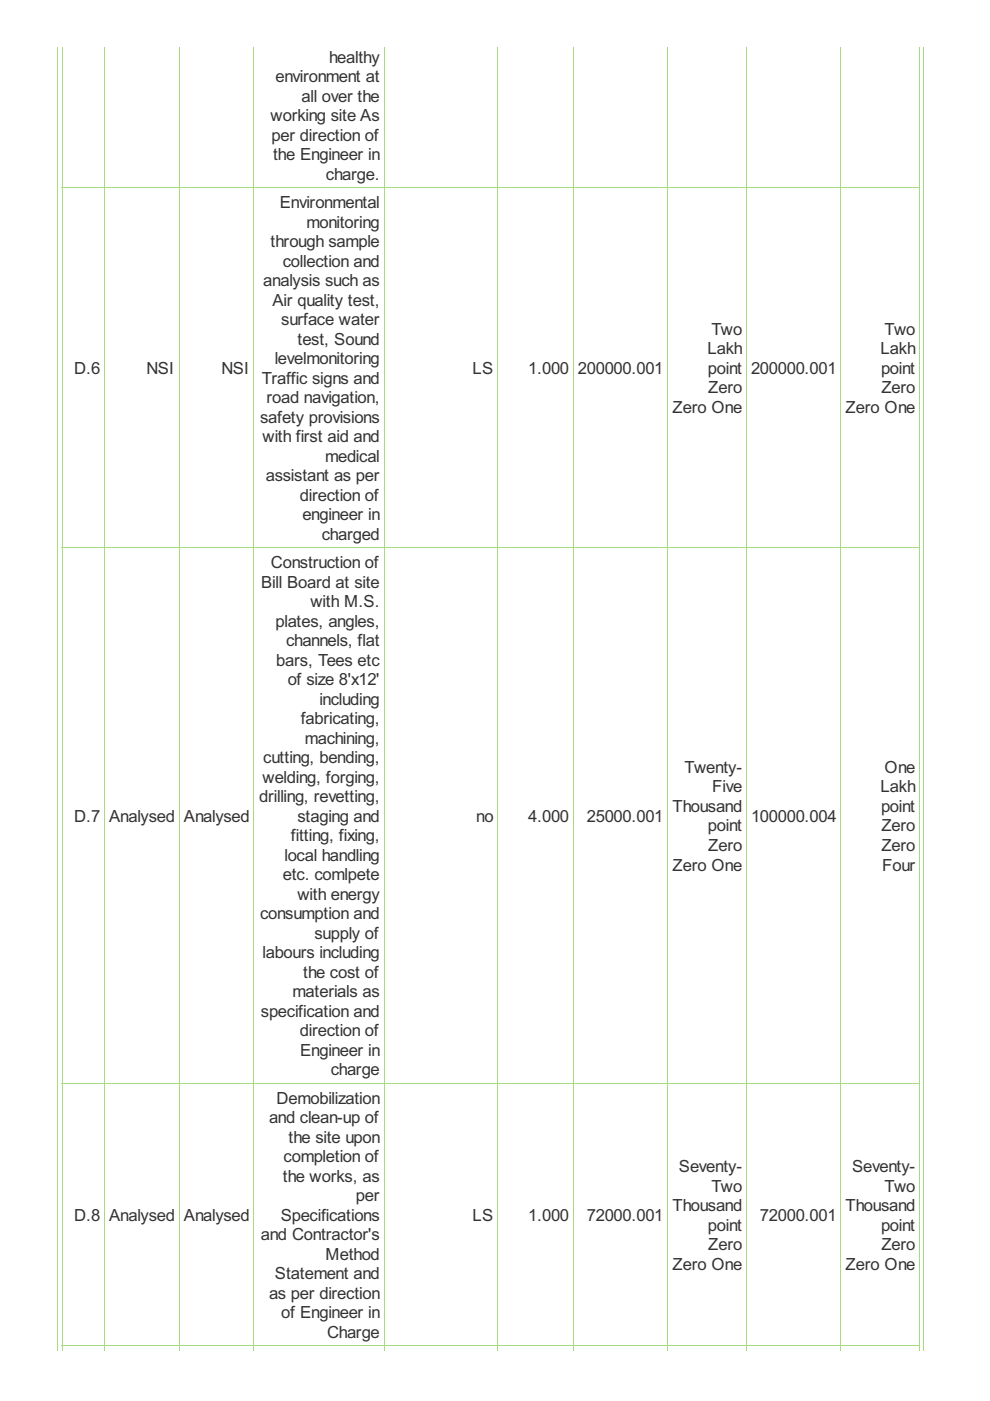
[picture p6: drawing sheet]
<svg xmlns="http://www.w3.org/2000/svg" width="210mm" height="297mm" viewBox="0 0 210 297" stroke-linecap="round" stroke-linejoin="round" font-family="sans-serif">
<defs><g id="words">
<g font-size="4" fill="#333">
<text x="58.4" y="17.4">environment at</text>
<text x="69.8" y="13.3">healthy</text>
<text x="63.9" y="21.5">all over the</text>
<text x="57.4" y="25.7">working site As</text>
<text x="57.6" y="29.8">per direction of</text>
<text x="57.9" y="33.9">the Engineer in</text>
<text x="69.1" y="38.1">charge.</text>
<text x="59.3" y="44.1">Environmental</text>
<text x="57.4" y="52.4">through sample</text>
<text x="65" y="48.2">monitoring</text>
<text x="60" y="56.5">collection and</text>
<text x="55.8" y="60.7">analysis such as</text>
<text x="57.8" y="64.8">Air quality test,</text>
<text x="59.6" y="68.9">surface water</text>
<text x="150.8" y="71">Two</text>
<text x="187.6" y="71">Two</text>
<text x="58.2" y="77.2">levelmonitoring</text>
<text x="63.1" y="73.1">test, Sound</text>
<text x="150" y="75.1">Lakh</text>
<text x="186.7" y="75.1">Lakh</text>
<text x="15.7" y="79.3">D.6</text>
<text x="31.1" y="79.3">NSI</text>
<text x="46.9" y="79.3">NSI</text>
<text x="55.5" y="81.3">Traffic signs and</text>
<text x="100.2" y="79.3">LS</text>
<text x="112" y="79.3">1.000</text>
<text x="122.5" y="79.3">200000.001</text>
<text x="150.1" y="79.3">point</text>
<text x="150.2" y="83.4">Zero</text>
<text x="159.2" y="79.3">200000.001</text>
<text x="186.8" y="79.3">point</text>
<text x="186.9" y="83.4">Zero</text>
<text x="55.1" y="89.6">safety provisions</text>
<text x="56.5" y="85.5">road navigation,</text>
<text x="142.6" y="87.5">Zero One</text>
<text x="179.3" y="87.5">Zero One</text>
<text x="55.7" y="93.7">with first aid and</text>
<text x="68.9" y="97.9">medical</text>
<text x="56.3" y="102">assistant as per</text>
<text x="63.6" y="106.2">direction of</text>
<text x="64.1" y="110.3">engineer in</text>
<text x="68.2" y="114.4">charged</text>
<text x="55.4" y="124.6">Bill Board at site</text>
<text x="57.4" y="120.5">Construction of</text>
<text x="65.8" y="128.7">with M.S.</text>
<text x="58.4" y="132.9">plates, angles,</text>
<text x="60.7" y="137">channels, flat</text>
<text x="58.6" y="141.1">bars, Tees etc</text>
<text x="61" y="145.3">of size 8'x12'</text>
<text x="67.7" y="149.4">including</text>
<text x="63.8" y="153.5">fabricating,</text>
<text x="55.8" y="161.8">cutting, bending,</text>
<text x="64.6" y="157.7">machining,</text>
<text x="55.7" y="166">welding, forging,</text>
<text x="145.2" y="163.9">Twenty-</text>
<text x="187.6" y="163.9">One</text>
<text x="55" y="170.1">drilling, revetting,</text>
<text x="142.6" y="172.2">Thousand</text>
<text x="151" y="168">Five</text>
<text x="186.7" y="168">Lakh</text>
<text x="186.8" y="172.2">point</text>
<text x="15.7" y="174.2">D.7</text>
<text x="23.1" y="174.2">Analysed</text>
<text x="39" y="174.2">Analysed</text>
<text x="61.7" y="178.4">fitting, fixing,</text>
<text x="63.1" y="174.2">staging and</text>
<text x="101" y="174.2">no</text>
<text x="112" y="174.2">4.000</text>
<text x="124.4" y="174.2">25000.001</text>
<text x="150.1" y="176.3">point</text>
<text x="159.2" y="174.2">100000.004</text>
<text x="186.9" y="176.3">Zero</text>
<text x="60.3" y="182.5">local handling</text>
<text x="142.6" y="184.6">Zero One</text>
<text x="150.2" y="180.4">Zero</text>
<text x="186.9" y="180.4">Zero</text>
<text x="187" y="184.6">Four</text>
<text x="60" y="186.6">etc. comlpete</text>
<text x="63.1" y="190.8">with energy</text>
<text x="55.1" y="194.9">consumption and</text>
<text x="55.7" y="203.2">labours including</text>
<text x="66.7" y="199">supply of</text>
<text x="64.3" y="207.3">the cost of</text>
<text x="55.3" y="215.6">specification and</text>
<text x="62" y="211.4">materials as</text>
<text x="63.6" y="219.7">direction of</text>
<text x="63.6" y="223.9">Engineer in</text>
<text x="70.1" y="228">charge</text>
<text x="57" y="238.2">and clean-up of</text>
<text x="58.6" y="234">Demobilization</text>
<text x="61.2" y="242.3">the site upon</text>
<text x="60" y="250.6">the works, as</text>
<text x="60.1" y="246.4">completion of</text>
<text x="144" y="248.5">Seventy-</text>
<text x="180.7" y="248.5">Seventy-</text>
<text x="75.5" y="254.7">per</text>
<text x="142.6" y="256.8">Thousand</text>
<text x="150.8" y="252.6">Two</text>
<text x="179.3" y="256.8">Thousand</text>
<text x="187.6" y="252.6">Two</text>
<text x="15.7" y="258.8">D.8</text>
<text x="23.1" y="258.8">Analysed</text>
<text x="39" y="258.8">Analysed</text>
<text x="55.3" y="263">and Contractor's</text>
<text x="59.5" y="258.8">Specifications</text>
<text x="100.2" y="258.8">LS</text>
<text x="112" y="258.8">1.000</text>
<text x="124.4" y="258.8">72000.001</text>
<text x="150.1" y="260.9">point</text>
<text x="161.1" y="258.8">72000.001</text>
<text x="186.8" y="260.9">point</text>
<text x="69" y="267.1">Method</text>
<text x="142.6" y="269.2">Zero One</text>
<text x="150.2" y="265">Zero</text>
<text x="179.3" y="269.2">Zero One</text>
<text x="186.9" y="265">Zero</text>
<text x="57" y="275.4">as per direction</text>
<text x="58.3" y="271.2">Statement and</text>
<text x="59.6" y="279.5">of Engineer in</text>
<text x="69.3" y="283.7">Charge</text>
</g>
</g></defs>
<g fill="none" stroke="#a8da7f" stroke-width=".21">
<path d="M13.2 9.9v275.5M22.1 9.9v275.5M38 9.9v275.5M53.8 9.9v275.5M81.4 9.9v275.5M105.5 9.9v275.5M121.6 9.9v275.5M141.6 9.9v275.5M158.3 9.9v275.5M178.3 9.9v275.5M195 9.9v275.5M13.1 39.7h182"/>
<path d="M13.1 116.1h182M13.1 229.6h182M13.1 285.3h182"/>
</g>
<g fill="#a8da7f">
<path d="M13.1 285.2h.2v1.1h-.2z"/>
<path d="M22.1 285.2h.1v1.1h-.1z"/>
</g>
<path d="M22.1 285.3h16" fill="none" stroke="#a8da7f" stroke-width=".21"/>
<g fill="#a8da7f">
<path d="M22.1 285.2h.1v1.1h-.1z"/>
<path d="M37.9 285.2h.2v1.1h-.2z"/>
</g>
<path d="M37.9 285.3h16" fill="none" stroke="#a8da7f" stroke-width=".21"/>
<g fill="#a8da7f">
<path d="M37.9 285.2h.2v1.1h-.2z"/>
<path d="M53.8 285.2h.1v1.1h-.1z"/>
</g>
<path d="M53.8 285.3h27.7" fill="none" stroke="#a8da7f" stroke-width=".21"/>
<g fill="#a8da7f">
<path d="M53.8 285.2h.1v1.1h-.1z"/>
<path d="M81.3 285.2h.2v1.1h-.2z"/>
</g>
<path d="M81.3 285.3h24.3" fill="none" stroke="#a8da7f" stroke-width=".21"/>
<g fill="#a8da7f">
<path d="M81.3 285.2h.2v1.1h-.2z"/>
<path d="M105.5 285.2h.1v1.1h-.1z"/>
</g>
<path d="M105.5 285.3h16.2" fill="none" stroke="#a8da7f" stroke-width=".21"/>
<g fill="#a8da7f">
<path d="M105.5 285.2h.1v1.1h-.1z"/>
<path d="M121.5 285.2h.2v1.1h-.2z"/>
</g>
<path d="M121.5 285.3h20.2" fill="none" stroke="#a8da7f" stroke-width=".21"/>
<g fill="#a8da7f">
<path d="M121.5 285.2h.2v1.1h-.2z"/>
<path d="M141.5 285.2h.2v1.1h-.2z"/>
</g>
<path d="M141.5 285.3h16.9" fill="none" stroke="#a8da7f" stroke-width=".21"/>
<g fill="#a8da7f">
<path d="M141.5 285.2h.2v1.1h-.2z"/>
<path d="M158.2 285.2h.2v1.1h-.2z"/>
</g>
<path d="M158.2 285.3h20.2" fill="none" stroke="#a8da7f" stroke-width=".21"/>
<g fill="#a8da7f">
<path d="M158.2 285.2h.2v1.1h-.2z"/>
<path d="M178.2 285.2h.2v1.1h-.2z"/>
</g>
<path d="M178.2 285.3h16.9" fill="none" stroke="#a8da7f" stroke-width=".21"/>
<g fill="#a8da7f">
<path d="M178.2 285.2h.2v1.1h-.2z"/>
<path d="M194.9 285.2h.2v1.1h-.2z"/>
</g>
<path d="M12.1 9.9v276.4M195.9 9.9v276.4" fill="none" stroke="#a8da7f" stroke-width=".21"/>
<use href="#words"/>
</svg>
